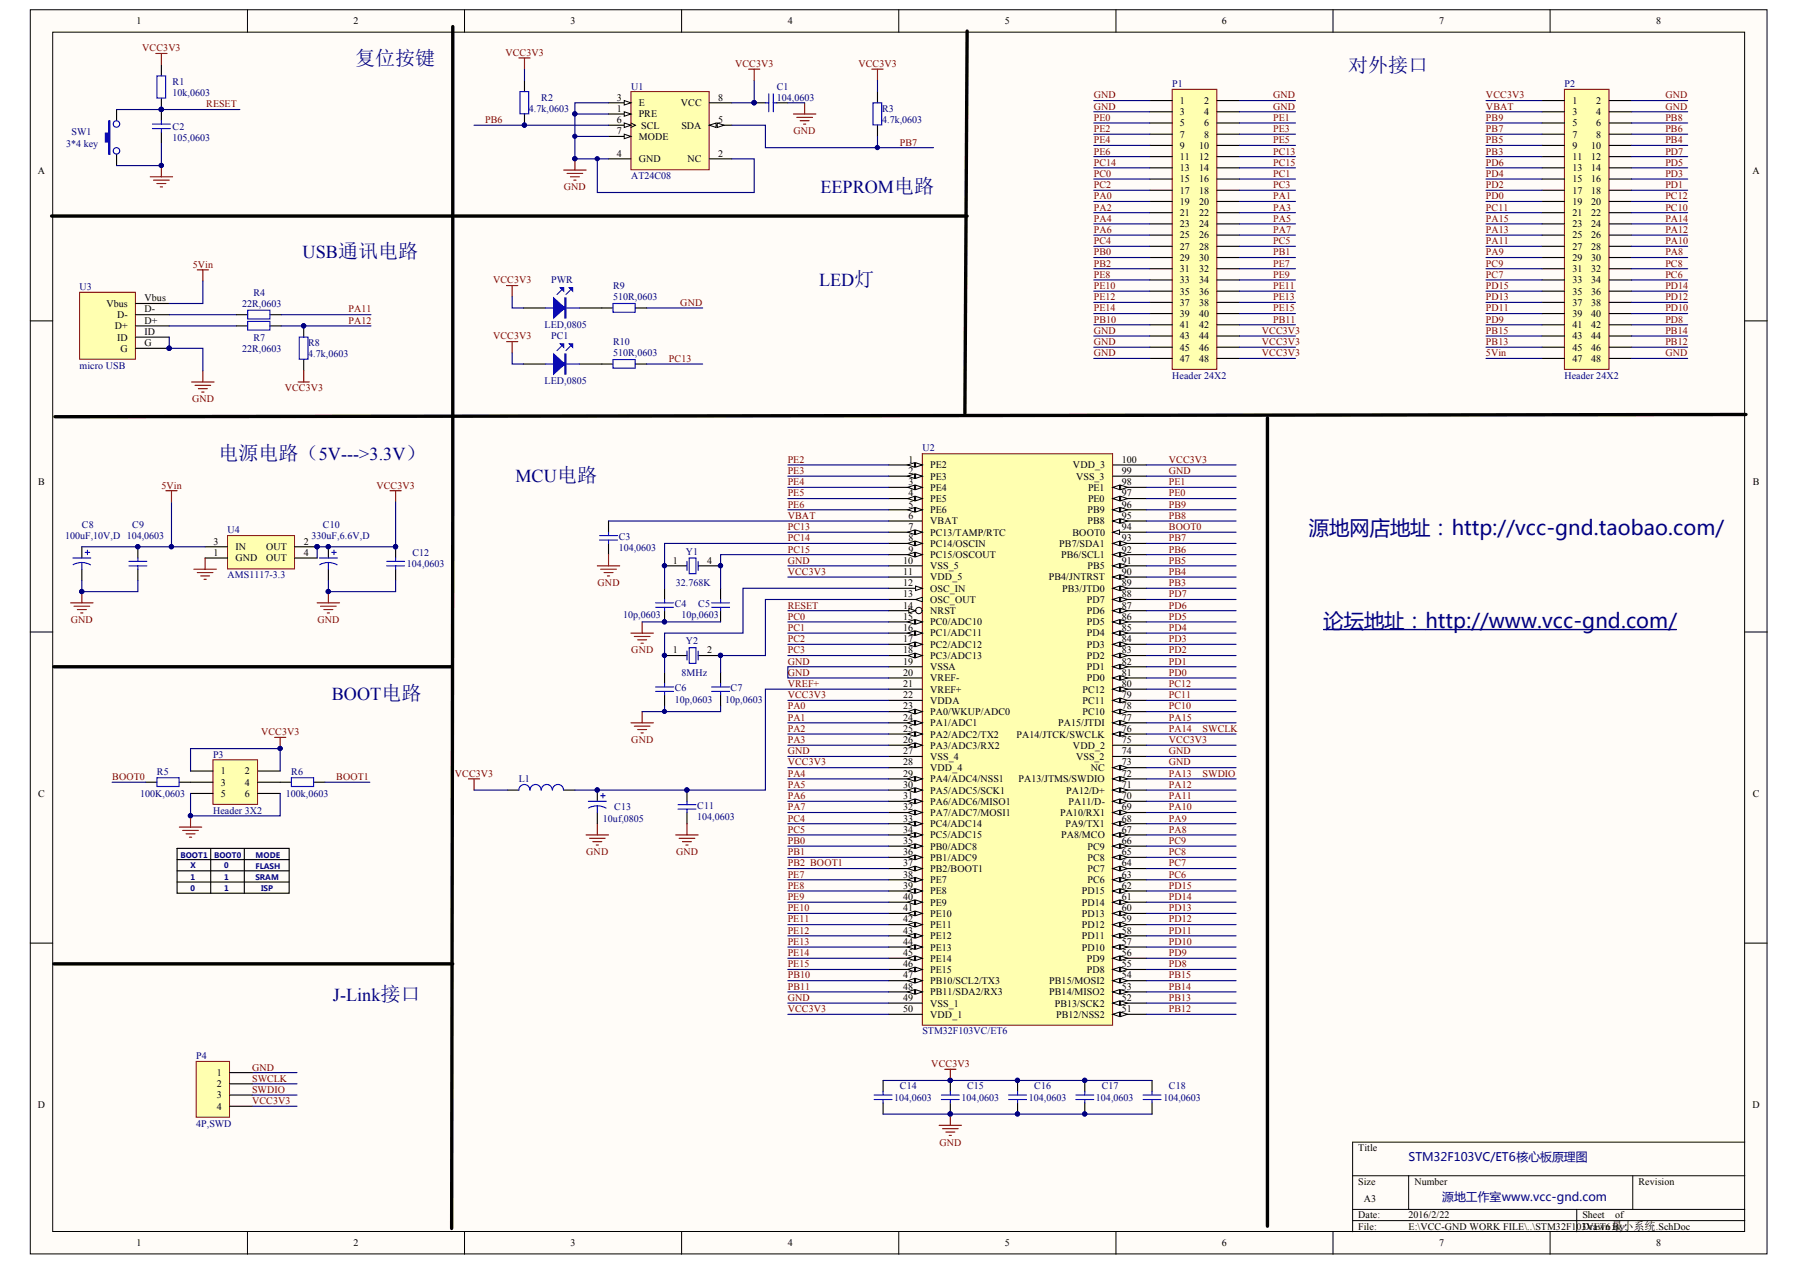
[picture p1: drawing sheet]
<svg xmlns="http://www.w3.org/2000/svg" width="289mm" height="203mm" viewBox="0 0 289 203" stroke-linecap="round" stroke-linejoin="round" font-family="sans-serif">
<defs><g id="words">
<g font-size="3.3" fill="#000080">
<text x="210.1" y="85.8">源地网店地址：http://vcc-gnd.taobao.com/</text>
<text x="212.4" y="100.8">论坛地址：http://www.vcc-gnd.com/</text>
</g>
<g font-size="3.2" fill="#000080">
<text x="57" y="10.5">复位按键</text>
<text x="216.4" y="11.5">对外接口</text>
<text x="35.1" y="73.8">电源电路（5V---&gt;3.3V）</text>
</g>
<g font-size="2.9" fill="#000080">
<text x="131.7" y="31">EEPROM电路</text>
<text x="48.6" y="41.4">USB通讯电路</text>
<text x="131.5" y="45.9">LED灯</text>
<text x="82.7" y="77.4">MCU电路</text>
<text x="53.3" y="112.3">BOOT电路</text>
<text x="53.4" y="160.7">J-Link接口</text>
</g>
<g font-size="1.9" fill="#000080">
<text x="226.1" y="186.4">STM32F103VC/ET6核心板原理图</text>
<text x="231.5" y="192.7">源地工作室www.vcc-gnd.com</text>
</g>
<g font-size="1.6">
<text x="21.9" y="3.9">1</text>
<text x="56.7" y="3.9">2</text>
<text x="91.6" y="3.9">3</text>
<text x="126.4" y="3.9">4</text>
<text x="161.3" y="3.9">5</text>
<text x="196.1" y="3.9">6</text>
<text x="231" y="3.9">7</text>
<text x="265.8" y="3.9">8</text>
<text x="99" y="18">1</text>
<text x="99" y="16.1">3</text>
<text x="102.5" y="17">E</text>
<text x="109.3" y="17">VCC</text>
<text x="115.3" y="16.1">8</text>
<text x="189.4" y="16.7">1</text>
<text x="193.3" y="16.7">2</text>
<text x="252.4" y="16.7">1</text>
<text x="256.2" y="16.7">2</text>
<text x="99" y="19.7">6</text>
<text x="99" y="21.5">7</text>
<text x="102.5" y="18.8">PRE</text>
<text x="102.5" y="22.4">MODE</text>
<text x="102.9" y="20.7">SCL</text>
<text x="109.4" y="20.7">SDA</text>
<text x="115.3" y="19.7">5</text>
<text x="189.4" y="18.5">3</text>
<text x="189.4" y="20.3">5</text>
<text x="189.4" y="22.1">7</text>
<text x="189.4" y="23.9">9</text>
<text x="192.5" y="23.9">10</text>
<text x="193.3" y="18.5">4</text>
<text x="193.3" y="20.3">6</text>
<text x="193.3" y="22.1">8</text>
<text x="252.4" y="18.5">3</text>
<text x="252.4" y="20.3">5</text>
<text x="252.4" y="22.1">7</text>
<text x="252.4" y="23.9">9</text>
<text x="255.4" y="23.9">10</text>
<text x="256.2" y="18.5">4</text>
<text x="256.2" y="20.3">6</text>
<text x="256.2" y="22.1">8</text>
<text x="6.1" y="28">A</text>
<text x="99" y="25.1">4</text>
<text x="102.5" y="26">GND</text>
<text x="110.3" y="26">NC</text>
<text x="115.3" y="25.1">2</text>
<text x="189.4" y="25.7">11</text>
<text x="189.4" y="27.5">13</text>
<text x="189.4" y="29.3">15</text>
<text x="192.5" y="25.7">12</text>
<text x="192.5" y="27.5">14</text>
<text x="192.5" y="29.3">16</text>
<text x="252.4" y="25.7">11</text>
<text x="252.4" y="27.5">13</text>
<text x="252.4" y="29.3">15</text>
<text x="255.4" y="25.7">12</text>
<text x="255.4" y="27.5">14</text>
<text x="255.4" y="29.3">16</text>
<text x="281.3" y="28">A</text>
<text x="189.4" y="31.1">17</text>
<text x="189.4" y="32.9">19</text>
<text x="189.4" y="34.7">21</text>
<text x="192.5" y="31.1">18</text>
<text x="192.5" y="32.9">20</text>
<text x="192.5" y="34.7">22</text>
<text x="252.4" y="31.1">17</text>
<text x="252.4" y="32.9">19</text>
<text x="252.4" y="34.7">21</text>
<text x="255.4" y="31.1">18</text>
<text x="255.4" y="32.9">20</text>
<text x="255.4" y="34.7">22</text>
<text x="189.4" y="36.5">23</text>
<text x="189.4" y="38.3">25</text>
<text x="189.4" y="40.1">27</text>
<text x="189.4" y="41.9">29</text>
<text x="192.5" y="36.5">24</text>
<text x="192.5" y="38.3">26</text>
<text x="192.5" y="40.1">28</text>
<text x="192.5" y="41.9">30</text>
<text x="252.4" y="36.5">23</text>
<text x="252.4" y="38.3">25</text>
<text x="252.4" y="40.1">27</text>
<text x="252.4" y="41.9">29</text>
<text x="255.4" y="36.5">24</text>
<text x="255.4" y="38.3">26</text>
<text x="255.4" y="40.1">28</text>
<text x="255.4" y="41.9">30</text>
<text x="189.4" y="43.7">31</text>
<text x="189.4" y="45.5">33</text>
<text x="189.4" y="47.3">35</text>
<text x="192.5" y="43.7">32</text>
<text x="192.5" y="45.5">34</text>
<text x="192.5" y="47.3">36</text>
<text x="252.4" y="43.7">31</text>
<text x="252.4" y="45.5">33</text>
<text x="252.4" y="47.3">35</text>
<text x="255.4" y="43.7">32</text>
<text x="255.4" y="45.5">34</text>
<text x="255.4" y="47.3">36</text>
<text x="17.1" y="49.3">Vbus</text>
<text x="18.4" y="52.9">D+</text>
<text x="18.8" y="51.1">D-</text>
<text x="23.2" y="48.4">Vbus</text>
<text x="23.2" y="50.2">D-</text>
<text x="23.2" y="52">D+</text>
<text x="23.2" y="53.7">ID</text>
<text x="189.4" y="49.1">37</text>
<text x="189.4" y="50.9">39</text>
<text x="189.4" y="52.7">41</text>
<text x="192.5" y="49.1">38</text>
<text x="192.5" y="50.9">40</text>
<text x="192.5" y="52.7">42</text>
<text x="252.4" y="49.1">37</text>
<text x="252.4" y="50.9">39</text>
<text x="252.4" y="52.7">41</text>
<text x="255.4" y="49.1">38</text>
<text x="255.4" y="50.9">40</text>
<text x="255.4" y="52.7">42</text>
<text x="18.8" y="54.7">ID</text>
<text x="19.3" y="56.4">G</text>
<text x="23.2" y="55.6">G</text>
<text x="189.4" y="54.5">43</text>
<text x="189.4" y="56.3">45</text>
<text x="189.4" y="58.1">47</text>
<text x="192.5" y="54.5">44</text>
<text x="192.5" y="56.3">46</text>
<text x="192.5" y="58.1">48</text>
<text x="252.4" y="54.5">43</text>
<text x="252.4" y="56.3">45</text>
<text x="252.4" y="58.1">47</text>
<text x="255.4" y="54.5">44</text>
<text x="255.4" y="56.3">46</text>
<text x="255.4" y="58.1">48</text>
<text x="6.1" y="77.9">B</text>
<text x="145.8" y="74.3">1</text>
<text x="145.8" y="76.1">2</text>
<text x="145.8" y="77.9">3</text>
<text x="149.3" y="75.2">PE2</text>
<text x="149.3" y="77">PE3</text>
<text x="172.2" y="75.2">VDD_3</text>
<text x="172.7" y="77">VSS_3</text>
<text x="180.1" y="77.9">98</text>
<text x="180.1" y="76.1">99</text>
<text x="180.1" y="74.3">100</text>
<text x="281.3" y="77.9">B</text>
<text x="145.8" y="79.7">4</text>
<text x="145.8" y="81.5">5</text>
<text x="145.8" y="83.3">6</text>
<text x="149.3" y="78.8">PE4</text>
<text x="149.3" y="80.6">PE5</text>
<text x="149.3" y="82.4">PE6</text>
<text x="174.6" y="82.4">PB9</text>
<text x="174.6" y="80.6">PE0</text>
<text x="174.6" y="78.8">PE1</text>
<text x="180.1" y="83.3">95</text>
<text x="180.1" y="81.5">96</text>
<text x="180.1" y="79.7">97</text>
<text x="34.3" y="89.2">1</text>
<text x="34.3" y="87.4">3</text>
<text x="37.8" y="88.3">IN</text>
<text x="42.7" y="88.3">OUT</text>
<text x="48.7" y="87.4">2</text>
<text x="48.7" y="89.2">4</text>
<text x="145.8" y="85.1">7</text>
<text x="145.8" y="86.9">8</text>
<text x="145.8" y="88.7">9</text>
<text x="149.3" y="84.2">VBAT</text>
<text x="149.3" y="86">PC13/TAMP/RTC</text>
<text x="149.3" y="87.8">PC14/OSCIN</text>
<text x="149.3" y="89.6">PC15/OSCOUT</text>
<text x="170" y="87.8">PB7/SDA1</text>
<text x="170.3" y="89.6">PB6/SCL1</text>
<text x="172.1" y="86">BOOT0</text>
<text x="174.6" y="84.2">PB8</text>
<text x="180.1" y="88.7">92</text>
<text x="180.1" y="86.9">93</text>
<text x="180.1" y="85.1">94</text>
<text x="37.8" y="90.1">GND</text>
<text x="42.7" y="90.1">OUT</text>
<text x="108" y="90.5">1</text>
<text x="113.5" y="90.5">4</text>
<text x="145" y="90.5">10</text>
<text x="145" y="92.3">11</text>
<text x="145" y="94.1">12</text>
<text x="145" y="95.9">13</text>
<text x="149.3" y="91.4">VSS_5</text>
<text x="149.3" y="93.2">VDD_5</text>
<text x="149.3" y="95">OSC_IN</text>
<text x="168.3" y="93.2">PB4/JNTRST</text>
<text x="170.5" y="95">PB3/JTD0</text>
<text x="174.6" y="91.4">PB5</text>
<text x="180.1" y="95.9">88</text>
<text x="180.1" y="94.1">89</text>
<text x="180.1" y="92.3">90</text>
<text x="180.1" y="90.5">91</text>
<text x="145" y="97.7">14</text>
<text x="145" y="99.5">15</text>
<text x="145" y="101.3">16</text>
<text x="149.3" y="96.8">OSC_OUT</text>
<text x="149.3" y="98.6">NRST</text>
<text x="149.3" y="100.4">PC0/ADC10</text>
<text x="174.5" y="100.4">PD5</text>
<text x="174.5" y="98.6">PD6</text>
<text x="174.5" y="96.8">PD7</text>
<text x="180.1" y="101.3">85</text>
<text x="180.1" y="99.5">86</text>
<text x="180.1" y="97.7">87</text>
<text x="108" y="104.9">1</text>
<text x="113.5" y="104.9">2</text>
<text x="145" y="103.1">17</text>
<text x="145" y="104.9">18</text>
<text x="145" y="106.7">19</text>
<text x="149.3" y="102.2">PC1/ADC11</text>
<text x="149.3" y="104">PC2/ADC12</text>
<text x="149.3" y="105.7">PC3/ADC13</text>
<text x="149.3" y="107.6">VSSA</text>
<text x="174.5" y="107.6">PD1</text>
<text x="174.5" y="105.7">PD2</text>
<text x="174.5" y="104">PD3</text>
<text x="174.5" y="102.2">PD4</text>
<text x="180.1" y="106.7">82</text>
<text x="180.1" y="104.9">83</text>
<text x="180.1" y="103.1">84</text>
<text x="145" y="108.5">20</text>
<text x="145" y="110.3">21</text>
<text x="145" y="112.1">22</text>
<text x="145" y="113.9">23</text>
<text x="149.3" y="109.4">VREF-</text>
<text x="149.3" y="111.2">VREF+</text>
<text x="149.3" y="113">VDDA</text>
<text x="173.8" y="113">PC11</text>
<text x="173.8" y="111.2">PC12</text>
<text x="174.5" y="109.4">PD0</text>
<text x="180.1" y="113.9">78</text>
<text x="180.1" y="112.1">79</text>
<text x="180.1" y="110.3">80</text>
<text x="180.1" y="108.5">81</text>
<text x="145" y="115.7">24</text>
<text x="145" y="117.5">25</text>
<text x="145" y="119.3">26</text>
<text x="149.3" y="114.7">PA0/WKUP/ADC0</text>
<text x="149.3" y="116.6">PA1/ADC1</text>
<text x="149.3" y="118.4">PA2/ADC2/TX2</text>
<text x="163.2" y="118.4">PA14/JTCK/SWCLK</text>
<text x="169.9" y="116.6">PA15/JTDI</text>
<text x="173.8" y="114.7">PC10</text>
<text x="180.1" y="119.3">75</text>
<text x="180.1" y="117.5">76</text>
<text x="180.1" y="115.7">77</text>
<text x="35.4" y="124.3">1</text>
<text x="39.3" y="124.3">2</text>
<text x="145" y="121">27</text>
<text x="145" y="122.9">28</text>
<text x="145" y="124.7">29</text>
<text x="149.3" y="120.2">PA3/ADC3/RX2</text>
<text x="149.3" y="122">VSS_4</text>
<text x="149.3" y="123.7">VDD_4</text>
<text x="149.3" y="125.6">PA4/ADC4/NSS1</text>
<text x="163.5" y="125.6">PA13/JTMS/SWDIO</text>
<text x="172.2" y="120.2">VDD_2</text>
<text x="172.7" y="122">VSS_2</text>
<text x="175.1" y="123.7">NC</text>
<text x="180.1" y="124.7">72</text>
<text x="180.1" y="122.9">73</text>
<text x="180.1" y="121">74</text>
<text x="6.1" y="127.8">C</text>
<text x="35.4" y="126.1">3</text>
<text x="35.4" y="127.9">5</text>
<text x="39.3" y="126.1">4</text>
<text x="39.3" y="127.9">6</text>
<text x="145" y="126.5">30</text>
<text x="145" y="128.3">31</text>
<text x="145" y="130">32</text>
<text x="145" y="131.9">33</text>
<text x="149.3" y="127.4">PA5/ADC5/SCK1</text>
<text x="149.3" y="129.2">PA6/ADC6/MISO1</text>
<text x="149.3" y="131">PA7/ADC7/MOSI1</text>
<text x="170.2" y="131">PA10/RX1</text>
<text x="171.1" y="127.4">PA12/D+</text>
<text x="171.5" y="129.2">PA11/D-</text>
<text x="180.1" y="131.9">68</text>
<text x="180.1" y="130">69</text>
<text x="180.1" y="128.3">70</text>
<text x="180.1" y="126.5">71</text>
<text x="281.3" y="127.8">C</text>
<text x="145" y="133.7">34</text>
<text x="145" y="135.5">35</text>
<text x="145" y="137.3">36</text>
<text x="149.3" y="132.7">PC4/ADC14</text>
<text x="149.3" y="134.6">PC5/ADC15</text>
<text x="149.3" y="136.4">PB0/ADC8</text>
<text x="170.3" y="134.6">PA8/MCO</text>
<text x="171" y="132.7">PA9/TX1</text>
<text x="174.6" y="136.4">PC9</text>
<text x="180.1" y="137.3">65</text>
<text x="180.1" y="135.5">66</text>
<text x="180.1" y="133.7">67</text>
<text x="145" y="139">37</text>
<text x="145" y="140.9">38</text>
<text x="145" y="142.7">39</text>
<text x="149.3" y="138.2">PB1/ADC9</text>
<text x="149.3" y="140">PB2/BOOT1</text>
<text x="149.3" y="141.7">PE7</text>
<text x="149.3" y="143.6">PE8</text>
<text x="173.7" y="143.6">PD15</text>
<text x="174.6" y="141.7">PC6</text>
<text x="174.6" y="140">PC7</text>
<text x="174.6" y="138.2">PC8</text>
<text x="180.1" y="142.7">62</text>
<text x="180.1" y="140.9">63</text>
<text x="180.1" y="139">64</text>
<text x="145" y="144.4">40</text>
<text x="145" y="146.3">41</text>
<text x="145" y="148">42</text>
<text x="145" y="149.9">43</text>
<text x="149.3" y="145.4">PE9</text>
<text x="149.3" y="147.2">PE10</text>
<text x="149.3" y="149">PE11</text>
<text x="173.7" y="149">PD12</text>
<text x="173.7" y="147.2">PD13</text>
<text x="173.7" y="145.4">PD14</text>
<text x="180.1" y="149.9">58</text>
<text x="180.1" y="148">59</text>
<text x="180.1" y="146.3">60</text>
<text x="180.1" y="144.4">61</text>
<text x="145" y="151.7">44</text>
<text x="145" y="153.4">45</text>
<text x="145" y="155.3">46</text>
<text x="149.3" y="150.7">PE12</text>
<text x="149.3" y="152.6">PE13</text>
<text x="149.3" y="154.3">PE14</text>
<text x="173.7" y="152.6">PD10</text>
<text x="173.7" y="150.7">PD11</text>
<text x="174.5" y="154.3">PD9</text>
<text x="180.1" y="155.3">55</text>
<text x="180.1" y="153.4">56</text>
<text x="180.1" y="151.7">57</text>
<text x="145" y="157">47</text>
<text x="145" y="158.9">48</text>
<text x="145" y="160.7">49</text>
<text x="149.3" y="156.2">PE15</text>
<text x="149.3" y="158">PB10/SCL2/TX3</text>
<text x="149.3" y="159.7">PB11/SDA2/RX3</text>
<text x="149.3" y="161.6">VSS_1</text>
<text x="168.4" y="159.7">PB14/MISO2</text>
<text x="168.4" y="158">PB15/MOSI2</text>
<text x="169.3" y="161.6">PB13/SCK2</text>
<text x="174.5" y="156.2">PD8</text>
<text x="180.1" y="160.7">52</text>
<text x="180.1" y="158.9">53</text>
<text x="180.1" y="157">54</text>
<text x="145" y="162.4">50</text>
<text x="149.3" y="163.3">VDD_1</text>
<text x="169.5" y="163.3">PB12/NSS2</text>
<text x="180.1" y="162.4">51</text>
<text x="34.8" y="172.7">1</text>
<text x="6.1" y="177.8">D</text>
<text x="34.8" y="174.5">2</text>
<text x="34.8" y="176.3">3</text>
<text x="34.8" y="178.1">4</text>
<text x="281.3" y="177.8">D</text>
<text x="218" y="184.8">Title</text>
<text x="218" y="190.2">Size</text>
<text x="227" y="190.2">Number</text>
<text x="263" y="190.2">Revision</text>
<text x="218" y="195.6">Date:</text>
<text x="218" y="197.3">File:</text>
<text x="218.9" y="192.9">A3</text>
<text x="226.1" y="195.6">2016/2/22</text>
<text x="226.1" y="197.3">E:\VCC-GND WORK FILE\..\STM32F103VET6最小系统.SchDoc</text>
<text x="254" y="195.6">Sheet</text>
<text x="254" y="197.3">Drawn By:</text>
<text x="259.3" y="195.6">of</text>
<text x="21.9" y="200">1</text>
<text x="56.7" y="200">2</text>
<text x="91.6" y="200">3</text>
<text x="126.4" y="200">4</text>
<text x="161.3" y="200">5</text>
<text x="196.1" y="200">6</text>
<text x="231" y="200">7</text>
<text x="265.8" y="200">8</text>
</g>
<g font-size="1.6" fill="#800000">
<text x="22.8" y="8.2">VCC3V3</text>
<text x="81.1" y="9">VCC3V3</text>
<text x="118" y="10.7">VCC3V3</text>
<text x="137.8" y="10.7">VCC3V3</text>
<text x="33.1" y="17.2">RESET</text>
<text x="175.6" y="17.6">GND</text>
<text x="175.6" y="15.8">GND</text>
<text x="204.4" y="15.8">GND</text>
<text x="204.4" y="17.6">GND</text>
<text x="238.5" y="15.8">VCC3V3</text>
<text x="238.5" y="17.6">VBAT</text>
<text x="267.3" y="15.8">GND</text>
<text x="267.3" y="17.6">GND</text>
<text x="77.9" y="19.7">PB6</text>
<text x="127.4" y="21.5">GND</text>
<text x="144.5" y="23.4">PB7</text>
<text x="175.6" y="21.2">PE2</text>
<text x="175.6" y="23">PE4</text>
<text x="175.6" y="19.4">PE0</text>
<text x="204.4" y="21.2">PE3</text>
<text x="204.4" y="23">PE5</text>
<text x="204.4" y="19.4">PE1</text>
<text x="238.5" y="19.4">PB9</text>
<text x="238.5" y="21.2">PB7</text>
<text x="238.5" y="23">PB5</text>
<text x="267.3" y="19.4">PB8</text>
<text x="267.3" y="21.2">PB6</text>
<text x="267.3" y="23">PB4</text>
<text x="175.6" y="24.8">PE6</text>
<text x="175.6" y="26.6">PC14</text>
<text x="175.6" y="28.4">PC0</text>
<text x="204.4" y="24.8">PC13</text>
<text x="204.4" y="26.6">PC15</text>
<text x="204.4" y="28.4">PC1</text>
<text x="238.5" y="24.8">PB3</text>
<text x="238.5" y="26.6">PD6</text>
<text x="238.5" y="28.4">PD4</text>
<text x="267.3" y="24.8">PD7</text>
<text x="267.3" y="26.6">PD5</text>
<text x="267.3" y="28.4">PD3</text>
<text x="90.5" y="30.5">GND</text>
<text x="175.6" y="30.2">PC2</text>
<text x="175.6" y="32">PA0</text>
<text x="175.6" y="33.8">PA2</text>
<text x="175.6" y="35.6">PA4</text>
<text x="204.4" y="30.2">PC3</text>
<text x="204.4" y="32">PA1</text>
<text x="204.4" y="33.8">PA3</text>
<text x="204.4" y="35.6">PA5</text>
<text x="238.5" y="30.2">PD2</text>
<text x="238.5" y="32">PD0</text>
<text x="238.5" y="33.8">PC11</text>
<text x="238.5" y="35.6">PA15</text>
<text x="267.3" y="30.2">PD1</text>
<text x="267.3" y="32">PC12</text>
<text x="267.3" y="33.8">PC10</text>
<text x="267.3" y="35.6">PA14</text>
<text x="175.6" y="37.4">PA6</text>
<text x="175.6" y="39.2">PC4</text>
<text x="175.6" y="41">PB0</text>
<text x="204.4" y="37.4">PA7</text>
<text x="204.4" y="39.2">PC5</text>
<text x="204.4" y="41">PB1</text>
<text x="238.5" y="37.4">PA13</text>
<text x="238.5" y="39.2">PA11</text>
<text x="238.5" y="41">PA9</text>
<text x="267.3" y="37.4">PA12</text>
<text x="267.3" y="39.2">PA10</text>
<text x="267.3" y="41">PA8</text>
<text x="30.9" y="43">5Vin</text>
<text x="79.1" y="45.5">VCC3V3</text>
<text x="175.6" y="42.8">PB2</text>
<text x="175.6" y="44.6">PE8</text>
<text x="175.6" y="46.4">PE10</text>
<text x="204.4" y="42.8">PE7</text>
<text x="204.4" y="44.6">PE9</text>
<text x="204.4" y="46.4">PE11</text>
<text x="238.5" y="42.8">PC9</text>
<text x="238.5" y="44.6">PC7</text>
<text x="238.5" y="46.4">PD15</text>
<text x="267.3" y="42.8">PC8</text>
<text x="267.3" y="44.6">PC6</text>
<text x="267.3" y="46.4">PD14</text>
<text x="55.9" y="52">PA12</text>
<text x="55.9" y="50.2">PA11</text>
<text x="109.2" y="49.1">GND</text>
<text x="175.6" y="48.2">PE12</text>
<text x="175.6" y="50">PE14</text>
<text x="175.6" y="51.8">PB10</text>
<text x="175.6" y="53.6">GND</text>
<text x="202.5" y="53.6">VCC3V3</text>
<text x="204.4" y="48.2">PE13</text>
<text x="204.4" y="50">PE15</text>
<text x="204.4" y="51.8">PB11</text>
<text x="238.5" y="48.2">PD13</text>
<text x="238.5" y="50">PD11</text>
<text x="238.5" y="51.8">PD9</text>
<text x="238.5" y="53.6">PB15</text>
<text x="267.3" y="48.2">PD12</text>
<text x="267.3" y="50">PD10</text>
<text x="267.3" y="51.8">PD8</text>
<text x="267.3" y="53.6">PB14</text>
<text x="79.1" y="54.5">VCC3V3</text>
<text x="107.4" y="58.1">PC13</text>
<text x="175.6" y="57.2">GND</text>
<text x="175.6" y="55.4">GND</text>
<text x="202.5" y="55.4">VCC3V3</text>
<text x="202.5" y="57.2">VCC3V3</text>
<text x="238.5" y="57.2">5Vin</text>
<text x="238.5" y="55.4">PB13</text>
<text x="267.3" y="55.4">PB12</text>
<text x="267.3" y="57.2">GND</text>
<text x="30.8" y="64.6">GND</text>
<text x="45.7" y="62.7">VCC3V3</text>
<text x="126.4" y="74.3">PE2</text>
<text x="126.4" y="76.1">PE3</text>
<text x="126.4" y="77.9">PE4</text>
<text x="187.6" y="77.9">PE1</text>
<text x="187.6" y="76.1">GND</text>
<text x="187.6" y="74.3">VCC3V3</text>
<text x="25.9" y="78.4">5Vin</text>
<text x="60.4" y="78.4">VCC3V3</text>
<text x="126.4" y="79.7">PE5</text>
<text x="126.4" y="81.5">PE6</text>
<text x="126.4" y="83.3">VBAT</text>
<text x="187.6" y="83.3">PB8</text>
<text x="187.6" y="81.5">PB9</text>
<text x="187.6" y="79.7">PE0</text>
<text x="126.4" y="85.1">PC13</text>
<text x="126.4" y="86.9">PC14</text>
<text x="126.4" y="88.7">PC15</text>
<text x="187.6" y="88.7">PB6</text>
<text x="187.6" y="86.9">PB7</text>
<text x="187.6" y="85.1">BOOT0</text>
<text x="95.9" y="94.1">GND</text>
<text x="126.4" y="90.5">GND</text>
<text x="126.4" y="92.3">VCC3V3</text>
<text x="187.6" y="95.9">PD7</text>
<text x="187.6" y="94.1">PB3</text>
<text x="187.6" y="92.3">PB4</text>
<text x="187.6" y="90.5">PB5</text>
<text x="11.4" y="100">GND</text>
<text x="50.9" y="100">GND</text>
<text x="126.4" y="97.7">RESET</text>
<text x="126.4" y="99.5">PC0</text>
<text x="126.4" y="101.3">PC1</text>
<text x="187.6" y="101.3">PD4</text>
<text x="187.6" y="99.5">PD5</text>
<text x="187.6" y="97.7">PD6</text>
<text x="101.3" y="104.9">GND</text>
<text x="126.4" y="103.1">PC2</text>
<text x="126.4" y="104.9">PC3</text>
<text x="126.4" y="106.7">GND</text>
<text x="187.6" y="106.7">PD1</text>
<text x="187.6" y="104.9">PD2</text>
<text x="187.6" y="103.1">PD3</text>
<text x="126.4" y="110.3">VREF+</text>
<text x="126.4" y="113.9">PA0</text>
<text x="126.4" y="112.1">VCC3V3</text>
<text x="126.4" y="108.5">GND</text>
<text x="187.6" y="113.9">PC10</text>
<text x="187.6" y="112.1">PC11</text>
<text x="187.6" y="110.3">PC12</text>
<text x="187.6" y="108.5">PD0</text>
<text x="41.9" y="118">VCC3V3</text>
<text x="101.3" y="119.3">GND</text>
<text x="126.4" y="115.7">PA1</text>
<text x="126.4" y="117.5">PA2</text>
<text x="126.4" y="119.3">PA3</text>
<text x="187.6" y="119.3">VCC3V3</text>
<text x="187.6" y="117.5">PA14</text>
<text x="187.6" y="115.7">PA15</text>
<text x="193" y="117.5">SWCLK</text>
<text x="18" y="125.2">BOOT0</text>
<text x="54" y="125.2">BOOT1</text>
<text x="73" y="124.7">VCC3V3</text>
<text x="126.4" y="121">GND</text>
<text x="126.4" y="122.9">VCC3V3</text>
<text x="126.4" y="124.7">PA4</text>
<text x="187.6" y="124.7">PA13</text>
<text x="187.6" y="122.9">GND</text>
<text x="187.6" y="121">GND</text>
<text x="193" y="124.7">SWDIO</text>
<text x="126.4" y="126.5">PA5</text>
<text x="126.4" y="128.3">PA6</text>
<text x="126.4" y="130">PA7</text>
<text x="126.4" y="131.9">PC4</text>
<text x="187.6" y="131.9">PA9</text>
<text x="187.6" y="130">PA10</text>
<text x="187.6" y="128.3">PA11</text>
<text x="187.6" y="126.5">PA12</text>
<text x="94.1" y="137.3">GND</text>
<text x="108.5" y="137.3">GND</text>
<text x="126.4" y="133.7">PC5</text>
<text x="126.4" y="135.5">PB0</text>
<text x="126.4" y="137.3">PB1</text>
<text x="187.6" y="137.3">PC8</text>
<text x="187.6" y="135.5">PC9</text>
<text x="187.6" y="133.7">PA8</text>
<text x="126.4" y="139">PB2 BOOT1</text>
<text x="126.4" y="140.9">PE7</text>
<text x="126.4" y="142.7">PE8</text>
<text x="187.6" y="142.7">PD15</text>
<text x="187.6" y="140.9">PC6</text>
<text x="187.6" y="139">PC7</text>
<text x="126.4" y="144.4">PE9</text>
<text x="126.4" y="146.3">PE10</text>
<text x="126.4" y="148">PE11</text>
<text x="126.4" y="149.9">PE12</text>
<text x="187.6" y="149.9">PD11</text>
<text x="187.6" y="148">PD12</text>
<text x="187.6" y="146.3">PD13</text>
<text x="187.6" y="144.4">PD14</text>
<text x="126.4" y="151.7">PE13</text>
<text x="126.4" y="153.4">PE14</text>
<text x="126.4" y="155.3">PE15</text>
<text x="187.6" y="155.3">PD8</text>
<text x="187.6" y="153.4">PD9</text>
<text x="187.6" y="151.7">PD10</text>
<text x="126.4" y="157">PB10</text>
<text x="126.4" y="158.9">PB11</text>
<text x="126.4" y="160.7">GND</text>
<text x="187.6" y="160.7">PB13</text>
<text x="187.6" y="158.9">PB14</text>
<text x="187.6" y="157">PB15</text>
<text x="126.4" y="162.4">VCC3V3</text>
<text x="187.6" y="162.4">PB12</text>
<text x="40.5" y="171.8">GND</text>
<text x="40.5" y="173.6">SWCLK</text>
<text x="149.5" y="171.3">VCC3V3</text>
<text x="40.5" y="177.2">VCC3V3</text>
<text x="40.5" y="175.4">SWDIO</text>
<text x="150.8" y="183.9">GND</text>
</g>
<g font-size="1.6" fill="#000080">
<text x="27.7" y="13.6">R1</text>
<text x="27.7" y="15.4">10k,0603</text>
<text x="84.9" y="18">4.7k,0603</text>
<text x="86.9" y="16.1">R2</text>
<text x="101.3" y="14.4">U1</text>
<text x="124.7" y="14.4">C1</text>
<text x="124.7" y="16.1">104,0603</text>
<text x="141.6" y="18">R3</text>
<text x="188.2" y="14">P1</text>
<text x="251.1" y="14">P2</text>
<text x="10.6" y="23.5">3*4 key</text>
<text x="11.5" y="21.7">SW1</text>
<text x="27.7" y="20.8">C2</text>
<text x="27.7" y="22.6">105,0603</text>
<text x="141.6" y="19.7">4.7k,0603</text>
<text x="101.3" y="28.7">AT24C08</text>
<text x="12.8" y="46.6">U3</text>
<text x="40.7" y="47.4">R4</text>
<text x="88.5" y="45.5">PWR</text>
<text x="98.4" y="46.4">R9</text>
<text x="38.9" y="49.3">22R,0603</text>
<text x="87.4" y="52.7">LED,0805</text>
<text x="98.4" y="48.2">510R,0603</text>
<text x="12.8" y="59.1">micro USB</text>
<text x="38.9" y="56.4">22R,0603</text>
<text x="40.7" y="54.7">R7</text>
<text x="49.5" y="55.6">R8</text>
<text x="49.5" y="57.4">4.7k,0603</text>
<text x="88.5" y="54.5">PC1</text>
<text x="98.4" y="55.4">R10</text>
<text x="98.4" y="57.2">510R,0603</text>
<text x="87.4" y="61.7">LED,0805</text>
<text x="188.2" y="60.8">Header 24X2</text>
<text x="251.1" y="60.8">Header 24X2</text>
<text x="148" y="72.5">U2</text>
<text x="10.4" y="86.5">100uF,10V,D 104,0603</text>
<text x="13.1" y="84.7">C8</text>
<text x="21.2" y="84.7">C9</text>
<text x="36.5" y="85.6">U4</text>
<text x="50" y="86.5">330uF,6.6V,D</text>
<text x="51.8" y="84.7">C10</text>
<text x="66.2" y="89.2">C12</text>
<text x="99.3" y="86.7">C3</text>
<text x="99.3" y="88.5">104,0603</text>
<text x="110.1" y="89">Y1</text>
<text x="36.5" y="92.8">AMS1117-3.3</text>
<text x="65.3" y="91">104,0603</text>
<text x="108.5" y="94.1">32.768K</text>
<text x="100" y="99.1">10p,0603</text>
<text x="108.3" y="97.5">C4</text>
<text x="109.4" y="99.1">10p,0603</text>
<text x="112.1" y="97.5">C5</text>
<text x="110.1" y="103.4">Y2</text>
<text x="108.3" y="111">C6</text>
<text x="108.3" y="112.8">10p,0603</text>
<text x="109.4" y="108.5">8MHz</text>
<text x="116.4" y="112.8">10p,0603</text>
<text x="117.3" y="111">C7</text>
<text x="25.2" y="124.5">R5</text>
<text x="34.2" y="121.6">P3</text>
<text x="46.8" y="124.5">R6</text>
<text x="83.3" y="125.6">L1</text>
<text x="22.5" y="127.9">100K,0603</text>
<text x="34.2" y="130.6">Header 3X2</text>
<text x="45.9" y="127.9">100k,0603</text>
<text x="96.8" y="131.9">10uf,0805</text>
<text x="98.6" y="130">C13</text>
<text x="111.9" y="129.9">C11</text>
<text x="111.9" y="131.7">104,0603</text>
<text x="148" y="166">STM32F103VC/ET6</text>
<text x="31.5" y="170">P4</text>
<text x="143.5" y="176.7">104,0603</text>
<text x="144.5" y="174.9">C14</text>
<text x="154.3" y="176.7">104,0603</text>
<text x="155.2" y="174.9">C15</text>
<text x="165.1" y="176.7">104,0603</text>
<text x="166" y="174.9">C16</text>
<text x="175.9" y="176.7">104,0603</text>
<text x="176.8" y="174.9">C17</text>
<text x="186.7" y="176.7">104,0603</text>
<text x="187.6" y="174.9">C18</text>
<text x="31.5" y="180.8">4P,SWD</text>
</g>
<g font-size="1.2" fill="#000080">
<text x="29" y="137.6">BOOT1</text>
<text x="34.4" y="137.6">BOOT0</text>
<text x="41" y="137.6">MODE</text>
<text x="30.6" y="139.3">X</text>
<text x="30.6" y="141.2">1</text>
<text x="30.6" y="143.1">0</text>
<text x="36" y="139.3">0</text>
<text x="36" y="141.2">1</text>
<text x="36" y="143.1">1</text>
<text x="41" y="139.5">FLASH</text>
<text x="41" y="141.2">SRAM</text>
<text x="41.9" y="143.1">ISP</text>
</g>
</g></defs>
<g fill="#fffcf8" stroke="#000" stroke-width=".16">
<path d="M4.9 1.6h278.7v199.7h-278.7z"/>
<path d="M8.5 5.2h271.5v192.5h-271.5z"/>
</g>
<g fill="none" stroke="#000" stroke-width=".16">
<path d="M39.7 1.6v3.6M74.6 1.6v3.6M109.4 1.6v3.6M144.3 1.6v3.6M179.1 1.6v3.6M214 1.6v3.6M248.8 1.6v3.6M4.9 51.5h3.6M280.1 51.5h3.6M4.9 101.4h3.6M280.1 101.4h3.6M4.9 151.4h3.6"/>
<path d="M280.1 151.4h3.6M39.7 197.7v3.6M74.6 197.7v3.6M109.4 197.7v3.6M144.3 197.7v3.6M179.1 197.7v3.6M214 197.7v3.6M217.1 188.7h63M217.1 194.1h63M217.1 195.9h63M226.1 188.7v5.4M248.8 197.7v3.6"/>
<path d="M253.1 194.1v3.6M262.1 188.7v5.4M280.1 183.3h-63v14.4"/>
</g>
<path d="M25.9 10.4v1.8M25.9 15.8v1.8" fill="none" stroke="#000" stroke-width=".18"/>
<circle cx="25.9" cy="17.6" r=".34" fill="#000080" stroke="#000080" stroke-width=".16"/>
<path d="M25.2 12.2h1.4v3.5h-1.4z" fill="none" stroke="#00f" stroke-width=".18"/>
<path d="M25 8.6h1.8M25.9 8.6v1.8" fill="none" stroke="#800000" stroke-width=".18"/>
<path d="M34.2 122h7.1v7.1h-7.1z" fill="#ffffb0" stroke="#800000" stroke-width=".16"/>
<g fill="none" stroke="#000" stroke-width=".18">
<path d="M18.7 17.6v1.8M25.9 17.6v1.8M18.7 24.8v1.8M25.9 21.2v1.8M84 58.4h3.6M93 58.4h5.4M102 58.4h1.8M23.4 125.6h1.8M28.8 125.6h5.4M30.6 123.8h3.6M30.6 127.4h3.6M41.4 123.8h3.6"/>
<path d="M41.4 125.6h5.4M41.4 127.4h3.6M50.4 125.6h1.8"/>
</g>
<g fill="none" stroke="#00f" stroke-width=".18">
<path d="M24.5 19.9h2.8M25.9 19.4v.5M24.5 20.6h2.8M25.9 20.6v.6M87.6 58.4h5.4M90.1 55.6l-.7 .7M91.6 55.6l-.8 .7M98.4 57.7h3.6v1.4h-3.6zM25.2 124.8h3.5v1.4h-3.5zM46.8 124.8h3.5v1.4h-3.5z"/>
<circle cx="18.7" cy="19.9" r=".52"/>
<circle cx="18.7" cy="24.2" r=".52"/>
</g>
<path d="M18.7 17.6h19.8M25.9 23v3.6h-7.2M82.2 56.6v1.8h1.8M103.8 58.4h9M18 125.6h5.4M30.6 123.8v-3.6h14.4v3.6M30.6 127.4v3.6h14.4v-3.6M52.2 125.6h7.2" fill="none" stroke="#000080" stroke-width=".18"/>
<g fill="#000080" stroke="#000080" stroke-width=".16">
<circle cx="45" cy="120.1" r=".34"/>
<circle cx="30.6" cy="130.9" r=".34"/>
<circle cx="25.9" cy="17.6" r=".34"/>
<circle cx="25.9" cy="26.6" r=".34"/>
</g>
<g fill="none" stroke="#800000" stroke-width=".18">
<path d="M24.1 28.4h3.6M24.6 28.9h2.6M25.2 29.5h1.4M25.7 30h.4M25.9 26.6v1.8M81.3 54.8h1.8M82.2 54.8v1.8M44.1 118.4h1.8M45 118.4v1.8M28.8 132.8h3.6M29.3 133.3h2.5M29.9 133.8h1.4"/>
<path d="M30.4 134.4h.4M30.6 131v1.8"/>
</g>
<g fill="#00f" stroke="#00f" stroke-width=".18">
<path d="M88.9 56.8l1.8 1.6-1.8 1.7z"/>
<path d="M91.4 55.2h.5v.5z"/>
<path d="M89.9 55.2h.6v.5z"/>
<path d="M17.5 19.4h.1v5.4h-.1v-2h-.6v-1.4h.6z" fill-rule="evenodd"/>
<path d="M90.7 56.8h.1v3.3h-.1z" fill-rule="evenodd"/>
</g>
<path d="M101.3 14.7h12.5v12.5h-12.5z" fill="#ffffb0" stroke="#800000" stroke-width=".16"/>
<path d="M97.7 18.3h3.6" fill="none" stroke="#000" stroke-width=".18"/>
<path d="M100.2 17.9l1.1 .4-1.1 .4z" fill="#fffcf8" stroke="#000" stroke-width=".16"/>
<path d="M97.7 16.5h3.6M113.9 25.5h3.6" fill="none" stroke="#000" stroke-width=".18"/>
<path d="M100.2 16.1l1.1 .4-1.1 .4z" fill="#fffcf8" stroke="#000" stroke-width=".16"/>
<path d="M97.7 25.5h3.6M113.9 20.1h3.6" fill="none" stroke="#000" stroke-width=".18"/>
<g fill="#fffcf8" stroke="#000" stroke-width=".16">
<path d="M113.9 20.1l1-.4v.8z"/>
<path d="M115.1 19.7l1.1 .4-1.1 .4z"/>
</g>
<path d="M97.7 20.1h3.6" fill="none" stroke="#000" stroke-width=".18"/>
<path d="M101.3 19.7l.7 .4-.7 .4" fill="none" stroke="#000" stroke-width=".16"/>
<path d="M100.2 19.7l1.1 .4-1.1 .4z" fill="#fffcf8" stroke="#000" stroke-width=".16"/>
<path d="M97.7 21.9h3.6" fill="none" stroke="#000" stroke-width=".18"/>
<path d="M100.2 21.5l1.1 .4-1.1 .4z" fill="#fffcf8" stroke="#000" stroke-width=".16"/>
<path d="M84.2 12.9v1.8M84.2 18.3v1.8M113.9 16.5h3.6M121.1 16.5h1.8M124.7 16.5h1.8M140.8 14.7v1.8M140.8 20.1v1.8" fill="none" stroke="#000" stroke-width=".18"/>
<path d="M84.2 11.1v1.8M97.7 16.5h-5.4v1.8h5.4M121.1 12.9v3.6h-3.6M126.5 16.5h2.7M140.8 12.9v1.8M76.1 20.1h21.6M92.3 21.9h5.4M95.9 25.5v5.4h25.2v-5.4h-3.6M117.5 20.1h5.4v3.6h26.9M140.8 21.9v1.8" fill="none" stroke="#000080" stroke-width=".18"/>
<g fill="#000080" stroke="#000080" stroke-width=".16">
<circle cx="92.3" cy="18.3" r=".34"/>
<circle cx="92.3" cy="25.5" r=".34"/>
<circle cx="92.3" cy="21.9" r=".34"/>
<circle cx="121" cy="16.5" r=".34"/>
<circle cx="95.9" cy="25.5" r=".34"/>
<circle cx="84.2" cy="20.1" r=".34"/>
<circle cx="140.8" cy="23.7" r=".34"/>
</g>
<g fill="none" stroke="#800000" stroke-width=".18">
<path d="M83.3 9.3h1.8M84.2 9.3v1.8M120.2 11.1h1.8M121.1 11.1v1.8M127.4 18.3h3.6M127.9 18.8h2.5M128.4 19.4h1.5M129 19.9h.3M129.2 16.5v1.8M139.9 11.1h1.8M140.8 11.1v1.8M90.5 27.3h3.6"/>
<path d="M91 27.8h2.5M91.6 28.4h1.4M92.1 28.9h.4M92.3 25.5v1.8M31.7 43.3h1.8M32.6 43.3v1.8"/>
</g>
<path d="M83.5 14.7h1.4v3.6h-1.4zM122.9 16.5h.5M123.4 15.1v2.8M124.1 15.1v2.8M124.1 16.5h.6M140.1 16.5h1.4v3.5h-1.4z" fill="none" stroke="#00f" stroke-width=".18"/>
<path d="M36.5 86h10.8v5.3h-10.8z" fill="#ffffb0" stroke="#800000" stroke-width=".16"/>
<g fill="none" stroke="#000" stroke-width=".18">
<path d="M84 49.4h3.6M93 49.4h3.6M13.1 87.8v1.8M13.1 91.4v1.8M22.1 87.8v1.8M22.1 91.4v1.8M32.9 89.6h3.6M32.9 87.8h3.6M47.3 89.6h3.6M47.3 87.8h3.6M52.7 87.8v1.8M52.7 91.4v1.8"/>
<path d="M63.5 87.8v1.8M63.5 91.4v1.8"/>
</g>
<g fill="#000080" stroke="#000080" stroke-width=".16">
<circle cx="50.9" cy="87.7" r=".34"/>
<circle cx="27.5" cy="87.7" r=".34"/>
<circle cx="22.1" cy="87.7" r=".34"/>
<circle cx="13.1" cy="94.9" r=".34"/>
<circle cx="52.7" cy="87.7" r=".34"/>
<circle cx="63.5" cy="87.7" r=".34"/>
<circle cx="52.7" cy="94.9" r=".34"/>
</g>
<path d="M82.2 47.6v1.8h1.8M103.8 49.4h9M13.1 93.2v1.8h9v-1.8M13.1 87.8h14.4M27.5 80.6v7.2h5.4" fill="none" stroke="#000080" stroke-width=".18"/>
<g fill="none" stroke="#800000" stroke-width=".18">
<path d="M81.3 45.8h1.8M82.2 45.8v1.8M26.6 78.8h1.8M27.5 78.8v1.8M62.6 78.8h1.8M63.5 78.8v1.8M11.3 96.8h3.6M11.9 97.3h2.5M12.4 97.8h1.5M13 98.4h.3M13.1 95v1.8M31.1 91.4h3.6"/>
<path d="M31.7 91.9h2.5M32.2 92.4h1.4M32.7 93h.4M32.9 89.6v1.8M50.9 96.8h3.6M51.4 97.3h2.6M52 97.8h1.4M52.5 98.4h.4M52.7 95v1.8"/>
</g>
<g fill="none" stroke="#00f" stroke-width=".18">
<path d="M87.6 49.4h5.4M90.1 46.6l-.7 .7M91.6 46.6l-.8 .7M11.7 89.6h2.9M13.1 90.3l.8 .1 .6 .3M13.1 90.3l-.7 .1-.7 .2M13.1 90.3v1.1M13.7 88.7h.7M14 88.3v.7M20.7 90.1h2.9M20.7 90.8h2.9M22.1 89.6v.5"/>
<path d="M22.1 90.8v.6M51.3 89.6h2.8M52.7 90.3l.7 .1 .7 .3M52.7 90.3l-.7 .1-.7 .2M52.7 90.3v1.1M53.2 88.7h.8M53.6 88.3v.7M62.1 90.1h2.8M62.1 90.8h2.8M63.5 89.6v.5M63.5 90.8v.6"/>
</g>
<g fill="#00f" stroke="#00f" stroke-width=".18">
<path d="M88.9 47.8l1.8 1.6-1.8 1.7z"/>
<path d="M91.4 46.2h.5v.5z"/>
<path d="M89.9 46.2h.6v.5z"/>
<path d="M90.7 47.8h.1v3.3h-.1z" fill-rule="evenodd"/>
</g>
<path d="M12.8 46.9h8.9v10.8h-8.9z" fill="#ffffb0" stroke="#800000" stroke-width=".16"/>
<path d="M21.8 48.7h5.4M21.8 50.5h5.4M21.8 52.3h5.4M21.8 54.1h5.4M21.8 55.9h5.4M38 50.5h1.8M38 52.3h1.8M43.4 50.5h1.8M43.4 52.3h1.8M48.8 52.3v1.8M48.8 57.7v1.8" fill="none" stroke="#000" stroke-width=".18"/>
<g fill="#000080" stroke="#000080" stroke-width=".16">
<circle cx="27.1" cy="55.9" r=".34"/>
<circle cx="52.7" cy="94.9" r=".34"/>
<circle cx="48.7" cy="52.3" r=".34"/>
<circle cx="92.3" cy="25.5" r=".34"/>
<circle cx="92.3" cy="18.3" r=".34"/>
</g>
<path d="M92.3 18.3v7.2h5.4M27.2 54.1v1.8h5.4v3.6M27.2 50.5h10.8M27.2 52.3h10.8M32.6 45.1v3.6h-5.4M45.2 50.5h14.3M45.2 52.3h14.3M52.7 93.2v1.8h10.8v-1.8M40.5 177.6h7.2M40.5 174h7.2M40.5 172.2h7.2M40.5 175.8h7.2" fill="none" stroke="#000080" stroke-width=".18"/>
<path d="M32.6 59.5v1.8M30.8 61.3h3.6M31.3 61.8h2.5M31.8 62.4h1.5M32.4 62.9h.3" fill="none" stroke="#800000" stroke-width=".18"/>
<path d="M39.8 49.8h3.5v1.4h-3.5zM39.8 51.6h3.5v1.4h-3.5zM48 54.1h1.4v3.6h-1.4z" fill="none" stroke="#00f" stroke-width=".18"/>
<path d="M31.5 170.4h5.3v8.9h-5.3z" fill="#ffffb0" stroke="#800000" stroke-width=".16"/>
<path d="M28.4 136.2h18v7.2h-18zM28.4 138h18M28.4 139.8h18M33.8 136.2v7.2M39.2 136.2v7.2M28.4 141.6h18M36.9 172.2h3.6M36.9 174h3.6M36.9 175.8h3.6M36.9 177.6h3.6" fill="none" stroke="#000" stroke-width=".18"/>
<path d="M48.8 59.5v1.8M47.9 61.3h1.8" fill="none" stroke="#800000" stroke-width=".18"/>
<path d="M148 72.8h30.6v91.8h-30.6z" fill="#ffffb0" stroke="#800000" stroke-width=".16"/>
<path d="M142.6 74.6h5.4" fill="none" stroke="#000" stroke-width=".18"/>
<g fill="#fffcf8" stroke="#000" stroke-width=".16">
<path d="M147 74.3l1 .3-1 .4z"/>
<path d="M145.7 74.6l1.1-.3v.7z"/>
</g>
<path d="M142.6 76.4h5.4" fill="none" stroke="#000" stroke-width=".18"/>
<g fill="#fffcf8" stroke="#000" stroke-width=".16">
<path d="M147 76.1l1 .3-1 .4z"/>
<path d="M145.7 76.4l1.1-.3v.7z"/>
</g>
<path d="M142.6 78.2h5.4" fill="none" stroke="#000" stroke-width=".18"/>
<g fill="#fffcf8" stroke="#000" stroke-width=".16">
<path d="M147 77.9l1 .3-1 .4z"/>
<path d="M145.7 78.2l1.1-.3v.7z"/>
</g>
<path d="M142.6 80h5.4" fill="none" stroke="#000" stroke-width=".18"/>
<g fill="#fffcf8" stroke="#000" stroke-width=".16">
<path d="M147 79.7l1 .3-1 .4z"/>
<path d="M145.7 80l1.1-.3v.7z"/>
</g>
<path d="M142.6 81.8h5.4" fill="none" stroke="#000" stroke-width=".18"/>
<g fill="#fffcf8" stroke="#000" stroke-width=".16">
<path d="M147 81.5l1 .3-1 .4z"/>
<path d="M145.7 81.8l1.1-.3v.7z"/>
</g>
<path d="M142.6 83.6h5.4M142.6 85.4h5.4" fill="none" stroke="#000" stroke-width=".18"/>
<g fill="#fffcf8" stroke="#000" stroke-width=".16">
<path d="M147 85.1l1 .3-1 .4z"/>
<path d="M145.7 85.4l1.1-.3v.7z"/>
</g>
<path d="M142.6 87.2h5.4" fill="none" stroke="#000" stroke-width=".18"/>
<g fill="#fffcf8" stroke="#000" stroke-width=".16">
<path d="M147 86.9l1 .3-1 .4z"/>
<path d="M145.7 87.2l1.1-.3v.7z"/>
</g>
<path d="M142.6 89h5.4" fill="none" stroke="#000" stroke-width=".18"/>
<g fill="#fffcf8" stroke="#000" stroke-width=".16">
<path d="M147 88.7l1 .3-1 .4z"/>
<path d="M145.7 89l1.1-.3v.7z"/>
</g>
<path d="M142.6 90.8h5.4M142.6 92.6h5.4M142.6 94.4h5.4" fill="none" stroke="#000" stroke-width=".18"/>
<path d="M147 94.1l1 .3-1 .4z" fill="#fffcf8" stroke="#000" stroke-width=".16"/>
<path d="M142.6 96.2h5.4" fill="none" stroke="#000" stroke-width=".18"/>
<path d="M147 96.2l1-.3v.7z" fill="#fffcf8" stroke="#000" stroke-width=".16"/>
<path d="M142.6 98h5.4" fill="none" stroke="#000" stroke-width=".18"/>
<circle cx="147.5" cy="98" r=".52" fill="#fffcf8" stroke="#000" stroke-width=".16"/>
<path d="M145.9 97.7l1.1 .3-1.1 .4z" fill="#fffcf8" stroke="#000" stroke-width=".16"/>
<path d="M142.6 99.8h5.4" fill="none" stroke="#000" stroke-width=".18"/>
<g fill="#fffcf8" stroke="#000" stroke-width=".16">
<path d="M147 99.5l1 .3-1 .4z"/>
<path d="M145.7 99.8l1.1-.3v.7z"/>
</g>
<path d="M142.6 101.6h5.4" fill="none" stroke="#000" stroke-width=".18"/>
<g fill="#fffcf8" stroke="#000" stroke-width=".16">
<path d="M147 101.3l1 .3-1 .4z"/>
<path d="M145.7 101.6l1.1-.3v.7z"/>
</g>
<path d="M142.6 103.4h5.4" fill="none" stroke="#000" stroke-width=".18"/>
<g fill="#fffcf8" stroke="#000" stroke-width=".16">
<path d="M147 103.1l1 .3-1 .4z"/>
<path d="M145.7 103.4l1.1-.3v.7z"/>
</g>
<path d="M142.6 105.2h5.4" fill="none" stroke="#000" stroke-width=".18"/>
<g fill="#fffcf8" stroke="#000" stroke-width=".16">
<path d="M147 104.9l1 .3-1 .4z"/>
<path d="M145.7 105.2l1.1-.3v.7z"/>
</g>
<path d="M142.6 107h5.4M142.6 108.8h5.4M142.6 110.6h5.4M142.6 112.4h5.4M142.6 114.2h5.4" fill="none" stroke="#000" stroke-width=".18"/>
<g fill="#fffcf8" stroke="#000" stroke-width=".16">
<path d="M147 113.9l1 .3-1 .4z"/>
<path d="M145.7 114.2l1.1-.3v.7z"/>
</g>
<path d="M142.6 116h5.4" fill="none" stroke="#000" stroke-width=".18"/>
<g fill="#fffcf8" stroke="#000" stroke-width=".16">
<path d="M147 115.7l1 .3-1 .4z"/>
<path d="M145.7 116l1.1-.3v.7z"/>
</g>
<path d="M142.6 117.8h5.4" fill="none" stroke="#000" stroke-width=".18"/>
<g fill="#fffcf8" stroke="#000" stroke-width=".16">
<path d="M147 117.5l1 .3-1 .4z"/>
<path d="M145.7 117.8l1.1-.3v.7z"/>
</g>
<path d="M142.6 119.6h5.4" fill="none" stroke="#000" stroke-width=".18"/>
<g fill="#fffcf8" stroke="#000" stroke-width=".16">
<path d="M147 119.3l1 .3-1 .4z"/>
<path d="M145.7 119.6l1.1-.3v.7z"/>
</g>
<path d="M142.6 121.4h5.4M142.6 123.2h5.4M142.6 125h5.4" fill="none" stroke="#000" stroke-width=".18"/>
<g fill="#fffcf8" stroke="#000" stroke-width=".16">
<path d="M147 124.7l1 .3-1 .4z"/>
<path d="M145.7 125l1.1-.3v.7z"/>
</g>
<path d="M142.6 126.8h5.4" fill="none" stroke="#000" stroke-width=".18"/>
<g fill="#fffcf8" stroke="#000" stroke-width=".16">
<path d="M147 126.5l1 .3-1 .4z"/>
<path d="M145.7 126.8l1.1-.3v.7z"/>
</g>
<path d="M142.6 128.6h5.4" fill="none" stroke="#000" stroke-width=".18"/>
<g fill="#fffcf8" stroke="#000" stroke-width=".16">
<path d="M147 128.3l1 .3-1 .4z"/>
<path d="M145.7 128.6l1.1-.3v.7z"/>
</g>
<path d="M142.6 130.4h5.4" fill="none" stroke="#000" stroke-width=".18"/>
<g fill="#fffcf8" stroke="#000" stroke-width=".16">
<path d="M147 130.1l1 .3-1 .4z"/>
<path d="M145.7 130.4l1.1-.3v.7z"/>
</g>
<path d="M142.6 132.2h5.4" fill="none" stroke="#000" stroke-width=".18"/>
<g fill="#fffcf8" stroke="#000" stroke-width=".16">
<path d="M147 131.9l1 .3-1 .4z"/>
<path d="M145.7 132.2l1.1-.3v.7z"/>
</g>
<path d="M142.6 134h5.4" fill="none" stroke="#000" stroke-width=".18"/>
<g fill="#fffcf8" stroke="#000" stroke-width=".16">
<path d="M147 133.7l1 .3-1 .4z"/>
<path d="M145.7 134l1.1-.3v.7z"/>
</g>
<path d="M142.6 135.8h5.4" fill="none" stroke="#000" stroke-width=".18"/>
<g fill="#fffcf8" stroke="#000" stroke-width=".16">
<path d="M147 135.5l1 .3-1 .4z"/>
<path d="M145.7 135.8l1.1-.3v.7z"/>
</g>
<path d="M142.6 137.6h5.4" fill="none" stroke="#000" stroke-width=".18"/>
<g fill="#fffcf8" stroke="#000" stroke-width=".16">
<path d="M147 137.3l1 .3-1 .4z"/>
<path d="M145.7 137.6l1.1-.3v.7z"/>
</g>
<path d="M142.6 139.4h5.4" fill="none" stroke="#000" stroke-width=".18"/>
<g fill="#fffcf8" stroke="#000" stroke-width=".16">
<path d="M147 139.1l1 .3-1 .4z"/>
<path d="M145.7 139.4l1.1-.3v.7z"/>
</g>
<path d="M142.6 141.2h5.4" fill="none" stroke="#000" stroke-width=".18"/>
<g fill="#fffcf8" stroke="#000" stroke-width=".16">
<path d="M147 140.9l1 .3-1 .4z"/>
<path d="M145.7 141.2l1.1-.3v.7z"/>
</g>
<path d="M142.6 143h5.4" fill="none" stroke="#000" stroke-width=".18"/>
<g fill="#fffcf8" stroke="#000" stroke-width=".16">
<path d="M147 142.6l1 .4-1 .4z"/>
<path d="M145.7 143l1.1-.4v.8z"/>
</g>
<path d="M142.6 144.8h5.4" fill="none" stroke="#000" stroke-width=".18"/>
<g fill="#fffcf8" stroke="#000" stroke-width=".16">
<path d="M147 144.4l1 .4-1 .4z"/>
<path d="M145.7 144.8l1.1-.4v.8z"/>
</g>
<path d="M142.6 146.6h5.4" fill="none" stroke="#000" stroke-width=".18"/>
<g fill="#fffcf8" stroke="#000" stroke-width=".16">
<path d="M147 146.2l1 .4-1 .4z"/>
<path d="M145.7 146.6l1.1-.4v.8z"/>
</g>
<path d="M142.6 148.4h5.4" fill="none" stroke="#000" stroke-width=".18"/>
<g fill="#fffcf8" stroke="#000" stroke-width=".16">
<path d="M147 148l1 .4-1 .4z"/>
<path d="M145.7 148.4l1.1-.4v.8z"/>
</g>
<path d="M142.6 150.2h5.4" fill="none" stroke="#000" stroke-width=".18"/>
<g fill="#fffcf8" stroke="#000" stroke-width=".16">
<path d="M147 149.8l1 .4-1 .4z"/>
<path d="M145.7 150.2l1.1-.4v.8z"/>
</g>
<path d="M142.6 152h5.4" fill="none" stroke="#000" stroke-width=".18"/>
<g fill="#fffcf8" stroke="#000" stroke-width=".16">
<path d="M147 151.6l1 .4-1 .4z"/>
<path d="M145.7 152l1.1-.4v.8z"/>
</g>
<path d="M142.6 153.8h5.4" fill="none" stroke="#000" stroke-width=".18"/>
<g fill="#fffcf8" stroke="#000" stroke-width=".16">
<path d="M147 153.4l1 .4-1 .4z"/>
<path d="M145.7 153.8l1.1-.4v.8z"/>
</g>
<path d="M142.6 155.6h5.4" fill="none" stroke="#000" stroke-width=".18"/>
<g fill="#fffcf8" stroke="#000" stroke-width=".16">
<path d="M147 155.2l1 .4-1 .4z"/>
<path d="M145.7 155.6l1.1-.4v.8z"/>
</g>
<path d="M142.6 157.4h5.4" fill="none" stroke="#000" stroke-width=".18"/>
<g fill="#fffcf8" stroke="#000" stroke-width=".16">
<path d="M147 157l1 .4-1 .4z"/>
<path d="M145.7 157.4l1.1-.4v.8z"/>
</g>
<path d="M142.6 159.2h5.4" fill="none" stroke="#000" stroke-width=".18"/>
<g fill="#fffcf8" stroke="#000" stroke-width=".16">
<path d="M147 158.8l1 .4-1 .4z"/>
<path d="M145.7 159.2l1.1-.4v.8z"/>
</g>
<path d="M142.6 161h5.4M142.6 162.8h5.4M178.6 162.8h5.4" fill="none" stroke="#000" stroke-width=".18"/>
<g fill="#fffcf8" stroke="#000" stroke-width=".16">
<path d="M178.6 162.8l1.1-.4v.8z"/>
<path d="M179.9 162.4l1.1 .4-1.1 .4z"/>
</g>
<path d="M178.6 161h5.4" fill="none" stroke="#000" stroke-width=".18"/>
<g fill="#fffcf8" stroke="#000" stroke-width=".16">
<path d="M178.6 161l1.1-.4v.8z"/>
<path d="M179.9 160.6l1.1 .4-1.1 .4z"/>
</g>
<path d="M178.6 159.2h5.4" fill="none" stroke="#000" stroke-width=".18"/>
<g fill="#fffcf8" stroke="#000" stroke-width=".16">
<path d="M178.6 159.2l1.1-.4v.8z"/>
<path d="M179.9 158.8l1.1 .4-1.1 .4z"/>
</g>
<path d="M178.6 157.4h5.4" fill="none" stroke="#000" stroke-width=".18"/>
<g fill="#fffcf8" stroke="#000" stroke-width=".16">
<path d="M178.6 157.4l1.1-.4v.8z"/>
<path d="M179.9 157l1.1 .4-1.1 .4z"/>
</g>
<path d="M178.6 155.6h5.4" fill="none" stroke="#000" stroke-width=".18"/>
<g fill="#fffcf8" stroke="#000" stroke-width=".16">
<path d="M178.6 155.6l1.1-.4v.8z"/>
<path d="M179.9 155.2l1.1 .4-1.1 .4z"/>
</g>
<path d="M178.6 153.8h5.4" fill="none" stroke="#000" stroke-width=".18"/>
<g fill="#fffcf8" stroke="#000" stroke-width=".16">
<path d="M178.6 153.8l1.1-.4v.8z"/>
<path d="M179.9 153.4l1.1 .4-1.1 .4z"/>
</g>
<path d="M178.6 152h5.4" fill="none" stroke="#000" stroke-width=".18"/>
<g fill="#fffcf8" stroke="#000" stroke-width=".16">
<path d="M178.6 152l1.1-.4v.8z"/>
<path d="M179.9 151.6l1.1 .4-1.1 .4z"/>
</g>
<path d="M178.6 150.2h5.4" fill="none" stroke="#000" stroke-width=".18"/>
<g fill="#fffcf8" stroke="#000" stroke-width=".16">
<path d="M178.6 150.2l1.1-.4v.8z"/>
<path d="M179.9 149.8l1.1 .4-1.1 .4z"/>
</g>
<path d="M178.6 148.4h5.4" fill="none" stroke="#000" stroke-width=".18"/>
<g fill="#fffcf8" stroke="#000" stroke-width=".16">
<path d="M178.6 148.4l1.1-.4v.8z"/>
<path d="M179.9 148l1.1 .4-1.1 .4z"/>
</g>
<path d="M178.6 146.6h5.4" fill="none" stroke="#000" stroke-width=".18"/>
<g fill="#fffcf8" stroke="#000" stroke-width=".16">
<path d="M178.6 146.6l1.1-.4v.8z"/>
<path d="M179.9 146.2l1.1 .4-1.1 .4z"/>
</g>
<path d="M178.6 144.8h5.4" fill="none" stroke="#000" stroke-width=".18"/>
<g fill="#fffcf8" stroke="#000" stroke-width=".16">
<path d="M178.6 144.8l1.1-.4v.8z"/>
<path d="M179.9 144.4l1.1 .4-1.1 .4z"/>
</g>
<path d="M178.6 143h5.4" fill="none" stroke="#000" stroke-width=".18"/>
<g fill="#fffcf8" stroke="#000" stroke-width=".16">
<path d="M178.6 143l1.1-.4v.8z"/>
<path d="M179.9 142.6l1.1 .4-1.1 .4z"/>
</g>
<path d="M178.6 141.2h5.4" fill="none" stroke="#000" stroke-width=".18"/>
<g fill="#fffcf8" stroke="#000" stroke-width=".16">
<path d="M178.6 141.2l1.1-.3v.7z"/>
<path d="M179.9 140.9l1.1 .3-1.1 .4z"/>
</g>
<path d="M178.6 139.4h5.4" fill="none" stroke="#000" stroke-width=".18"/>
<g fill="#fffcf8" stroke="#000" stroke-width=".16">
<path d="M178.6 139.4l1.1-.3v.7z"/>
<path d="M179.9 139.1l1.1 .3-1.1 .4z"/>
</g>
<path d="M178.6 137.6h5.4" fill="none" stroke="#000" stroke-width=".18"/>
<g fill="#fffcf8" stroke="#000" stroke-width=".16">
<path d="M178.6 137.6l1.1-.3v.7z"/>
<path d="M179.9 137.3l1.1 .3-1.1 .4z"/>
</g>
<path d="M178.6 135.8h5.4" fill="none" stroke="#000" stroke-width=".18"/>
<g fill="#fffcf8" stroke="#000" stroke-width=".16">
<path d="M178.6 135.8l1.1-.3v.7z"/>
<path d="M179.9 135.5l1.1 .3-1.1 .4z"/>
</g>
<path d="M178.6 134h5.4" fill="none" stroke="#000" stroke-width=".18"/>
<g fill="#fffcf8" stroke="#000" stroke-width=".16">
<path d="M178.6 134l1.1-.3v.7z"/>
<path d="M179.9 133.7l1.1 .3-1.1 .4z"/>
</g>
<path d="M178.6 132.2h5.4" fill="none" stroke="#000" stroke-width=".18"/>
<g fill="#fffcf8" stroke="#000" stroke-width=".16">
<path d="M178.6 132.2l1.1-.3v.7z"/>
<path d="M179.9 131.9l1.1 .3-1.1 .4z"/>
</g>
<path d="M178.6 130.4h5.4" fill="none" stroke="#000" stroke-width=".18"/>
<g fill="#fffcf8" stroke="#000" stroke-width=".16">
<path d="M178.6 130.4l1.1-.3v.7z"/>
<path d="M179.9 130.1l1.1 .3-1.1 .4z"/>
</g>
<path d="M178.6 128.6h5.4" fill="none" stroke="#000" stroke-width=".18"/>
<g fill="#fffcf8" stroke="#000" stroke-width=".16">
<path d="M178.6 128.6l1.1-.3v.7z"/>
<path d="M179.9 128.3l1.1 .3-1.1 .4z"/>
</g>
<path d="M178.6 126.8h5.4" fill="none" stroke="#000" stroke-width=".18"/>
<g fill="#fffcf8" stroke="#000" stroke-width=".16">
<path d="M178.6 126.8l1.1-.3v.7z"/>
<path d="M179.9 126.5l1.1 .3-1.1 .4z"/>
</g>
<path d="M178.6 125h5.4" fill="none" stroke="#000" stroke-width=".18"/>
<g fill="#fffcf8" stroke="#000" stroke-width=".16">
<path d="M178.6 125l1.1-.3v.7z"/>
<path d="M179.9 124.7l1.1 .3-1.1 .4z"/>
</g>
<path d="M178.6 123.2h5.4" fill="none" stroke="#000" stroke-width=".18"/>
<g fill="#fffcf8" stroke="#000" stroke-width=".16">
<path d="M178.6 123.2l1.1-.3v.7z"/>
<path d="M179.9 122.9l1.1 .3-1.1 .4z"/>
</g>
<path d="M178.6 119.6h5.4M178.6 117.8h5.4M178.6 121.4h5.4" fill="none" stroke="#000" stroke-width=".18"/>
<g fill="#fffcf8" stroke="#000" stroke-width=".16">
<path d="M178.6 117.8l1.1-.3v.7z"/>
<path d="M179.9 117.5l1.1 .3-1.1 .4z"/>
</g>
<path d="M178.6 116h5.4" fill="none" stroke="#000" stroke-width=".18"/>
<g fill="#fffcf8" stroke="#000" stroke-width=".16">
<path d="M178.6 116l1.1-.3v.7z"/>
<path d="M179.9 115.7l1.1 .3-1.1 .4z"/>
</g>
<path d="M178.6 114.2h5.4" fill="none" stroke="#000" stroke-width=".18"/>
<g fill="#fffcf8" stroke="#000" stroke-width=".16">
<path d="M178.6 114.2l1.1-.3v.7z"/>
<path d="M179.9 113.9l1.1 .3-1.1 .4z"/>
</g>
<path d="M178.6 112.4h5.4" fill="none" stroke="#000" stroke-width=".18"/>
<g fill="#fffcf8" stroke="#000" stroke-width=".16">
<path d="M178.6 112.4l1.1-.3v.7z"/>
<path d="M179.9 112.1l1.1 .3-1.1 .4z"/>
</g>
<path d="M178.6 110.6h5.4" fill="none" stroke="#000" stroke-width=".18"/>
<g fill="#fffcf8" stroke="#000" stroke-width=".16">
<path d="M178.6 110.6l1.1-.3v.7z"/>
<path d="M179.9 110.3l1.1 .3-1.1 .4z"/>
</g>
<path d="M178.6 108.8h5.4" fill="none" stroke="#000" stroke-width=".18"/>
<g fill="#fffcf8" stroke="#000" stroke-width=".16">
<path d="M178.6 108.8l1.1-.3v.7z"/>
<path d="M179.9 108.5l1.1 .3-1.1 .4z"/>
</g>
<path d="M178.6 107h5.4" fill="none" stroke="#000" stroke-width=".18"/>
<g fill="#fffcf8" stroke="#000" stroke-width=".16">
<path d="M178.6 107l1.1-.3v.7z"/>
<path d="M179.9 106.7l1.1 .3-1.1 .4z"/>
</g>
<path d="M178.6 105.2h5.4" fill="none" stroke="#000" stroke-width=".18"/>
<g fill="#fffcf8" stroke="#000" stroke-width=".16">
<path d="M178.6 105.2l1.1-.3v.7z"/>
<path d="M179.9 104.9l1.1 .3-1.1 .4z"/>
</g>
<path d="M178.6 103.4h5.4" fill="none" stroke="#000" stroke-width=".18"/>
<g fill="#fffcf8" stroke="#000" stroke-width=".16">
<path d="M178.6 103.4l1.1-.3v.7z"/>
<path d="M179.9 103.1l1.1 .3-1.1 .4z"/>
</g>
<path d="M178.6 101.6h5.4" fill="none" stroke="#000" stroke-width=".18"/>
<g fill="#fffcf8" stroke="#000" stroke-width=".16">
<path d="M178.6 101.6l1.1-.3v.7z"/>
<path d="M179.9 101.3l1.1 .3-1.1 .4z"/>
</g>
<path d="M178.6 99.8h5.4" fill="none" stroke="#000" stroke-width=".18"/>
<g fill="#fffcf8" stroke="#000" stroke-width=".16">
<path d="M178.6 99.8l1.1-.3v.7z"/>
<path d="M179.9 99.5l1.1 .3-1.1 .4z"/>
</g>
<path d="M178.6 98h5.4" fill="none" stroke="#000" stroke-width=".18"/>
<g fill="#fffcf8" stroke="#000" stroke-width=".16">
<path d="M178.6 98l1.1-.3v.7z"/>
<path d="M179.9 97.7l1.1 .3-1.1 .4z"/>
</g>
<path d="M178.6 96.2h5.4" fill="none" stroke="#000" stroke-width=".18"/>
<g fill="#fffcf8" stroke="#000" stroke-width=".16">
<path d="M178.6 96.2l1.1-.3v.7z"/>
<path d="M179.9 95.9l1.1 .3-1.1 .4z"/>
</g>
<path d="M178.6 94.4h5.4" fill="none" stroke="#000" stroke-width=".18"/>
<g fill="#fffcf8" stroke="#000" stroke-width=".16">
<path d="M178.6 94.4l1.1-.3v.7z"/>
<path d="M179.9 94.1l1.1 .3-1.1 .4z"/>
</g>
<path d="M178.6 92.6h5.4" fill="none" stroke="#000" stroke-width=".18"/>
<g fill="#fffcf8" stroke="#000" stroke-width=".16">
<path d="M178.6 92.6l1.1-.3v.7z"/>
<path d="M179.9 92.3l1.1 .3-1.1 .4z"/>
</g>
<path d="M178.6 90.8h5.4" fill="none" stroke="#000" stroke-width=".18"/>
<g fill="#fffcf8" stroke="#000" stroke-width=".16">
<path d="M178.6 90.8l1.1-.3v.7z"/>
<path d="M179.9 90.5l1.1 .3-1.1 .4z"/>
</g>
<path d="M178.6 89h5.4" fill="none" stroke="#000" stroke-width=".18"/>
<g fill="#fffcf8" stroke="#000" stroke-width=".16">
<path d="M178.6 89l1.1-.3v.7z"/>
<path d="M179.9 88.7l1.1 .3-1.1 .4z"/>
</g>
<path d="M178.6 87.2h5.4" fill="none" stroke="#000" stroke-width=".18"/>
<g fill="#fffcf8" stroke="#000" stroke-width=".16">
<path d="M178.6 87.2l1.1-.3v.7z"/>
<path d="M179.9 86.9l1.1 .3-1.1 .4z"/>
</g>
<path d="M178.6 85.4h5.4" fill="none" stroke="#000" stroke-width=".18"/>
<path d="M178.6 85.4l1.1-.3v.7z" fill="#fffcf8" stroke="#000" stroke-width=".16"/>
<path d="M178.6 83.6h5.4" fill="none" stroke="#000" stroke-width=".18"/>
<g fill="#fffcf8" stroke="#000" stroke-width=".16">
<path d="M178.6 83.6l1.1-.3v.7z"/>
<path d="M179.9 83.3l1.1 .3-1.1 .4z"/>
</g>
<path d="M178.6 81.8h5.4" fill="none" stroke="#000" stroke-width=".18"/>
<g fill="#fffcf8" stroke="#000" stroke-width=".16">
<path d="M178.6 81.8l1.1-.3v.7z"/>
<path d="M179.9 81.5l1.1 .3-1.1 .4z"/>
</g>
<path d="M178.6 80h5.4" fill="none" stroke="#000" stroke-width=".18"/>
<g fill="#fffcf8" stroke="#000" stroke-width=".16">
<path d="M178.6 80l1.1-.3v.7z"/>
<path d="M179.9 79.7l1.1 .3-1.1 .4z"/>
</g>
<path d="M178.6 78.2h5.4" fill="none" stroke="#000" stroke-width=".18"/>
<g fill="#fffcf8" stroke="#000" stroke-width=".16">
<path d="M178.6 78.2l1.1-.3v.7z"/>
<path d="M179.9 77.9l1.1 .3-1.1 .4z"/>
</g>
<g fill="none" stroke="#000" stroke-width=".18">
<path d="M178.6 76.4h5.4M178.6 74.6h5.4M106.7 94.4v1.8M106.7 98v1.8M115.7 94.4v1.8M115.7 98v1.8M106.7 105.2h3.6M106.7 107.9v1.8M106.7 111.5v1.8M112.1 105.2h3.6M115.7 107.9v1.8M115.7 111.5v1.8"/>
<path d="M81.5 126.8h1.8M90.5 126.8h1.8M95.9 126.8v1.8M95.9 130.4v1.8M110.3 126.8v1.8M110.3 130.4v1.8"/>
</g>
<g fill="#000080" stroke="#000080" stroke-width=".16">
<circle cx="106.7" cy="105.2" r=".34"/>
<circle cx="115.7" cy="105.2" r=".34"/>
<circle cx="106.7" cy="99.8" r=".34"/>
<circle cx="106.7" cy="114.2" r=".34"/>
<circle cx="110.3" cy="126.8" r=".34"/>
<circle cx="95.9" cy="126.8" r=".34"/>
</g>
<g fill="none" stroke="#00f" stroke-width=".18">
<path d="M105.2 97.5h2.9M105.2 96.8h2.9M106.7 96.2v.6M106.7 97.5v.5M114.2 97.5h2.9M114.2 96.8h2.9M115.7 96.2v.6M115.7 97.5v.5M105.2 111h2.9M105.2 110.3h2.9M106.7 109.7v.6M106.7 111v.5"/>
<path d="M110.3 104.5v1.4M110.6 104h1.1v2.5h-1.1zM112.1 104.5v1.4M114.2 111h2.9M114.2 110.3h2.9M115.7 109.7v.6M115.7 111v.5M85 126.8a.88 .88 0 0 0-.8-.9 .88 .88 0 0 0-.9 .9M86.8 126.8a.88 .88 0 0 0-.8-.9 .88 .88 0 0 0-.9 .9M88.6 126.8a.88 .88 0 0 0-.8-.9 .88 .88 0 0 0-.9 .9M90.4 126.8a.88 .88 0 0 0-.8-.9 .88 .88 0 0 0-.9 .9M94.4 128.6h2.9"/>
<path d="M95.9 129.3l.7 .1 .7 .3M95.9 129.3l-.7 .1-.7 .3M95.9 129.3v1.1M96.4 127.7h.7M96.8 127.4v.7M108.8 129.9h2.9M108.8 129.2h2.9M110.3 128.6v.6M110.3 129.9v.5"/>
</g>
<g fill="none" stroke="#800000" stroke-width=".18">
<path d="M103.1 99.8v1.8M101.3 116h3.6M101.3 101.6h3.6M101.8 116.6h2.5M101.8 102.2h2.5M102.4 117.1h1.4M102.4 102.7h1.4M102.9 117.6h.4M102.9 103.2h.4M103.1 114.2v1.8M75.2 125h1.8M76.1 125v1.8"/>
<path d="M94.1 134h3.6M94.6 134.6h2.5M95.2 135.1h1.4M95.7 135.6h.4M95.9 132.2v1.8M108.5 134h3.6M109 134.6h2.5M109.5 135.1h1.5M110.1 135.6h.3M110.3 132.2v1.8"/>
</g>
<g fill="none" stroke="#000080" stroke-width=".18">
<path d="M126.5 74.6h16.1M126.5 76.4h16.1M126.5 78.2h16.1M184 74.6h14.4M184 76.4h14.4M184 78.2h14.4M103.1 99.8h12.6M126.5 99.8h16.1M126.5 80h16.1M126.5 81.8h16.1M126.5 85.4h16.1M126.5 90.8h16.1"/>
<path d="M126.5 92.6h16.1M126.5 98h16.1M142.6 87.2h-35.9v7.2M142.6 89h-26.9v5.4M142.6 96.2h-19.7v9h-7.2v2.7M142.6 94.4h-23.3v7.2h-12.6v6.3M184 99.8h14.4M184 80h14.4M184 81.8h14.4M184 85.4h14.4M184 90.8h14.4M184 92.6h14.4"/>
<path d="M184 98h14.4M184 96.2h14.4M184 94.4h14.4M184 89h14.4M184 87.2h14.4M184 83.6h14.4M106.7 113.3v.9M115.7 113.3v.9h-12.6M126.5 101.6h16.1M126.5 103.4h16.1M126.5 105.2h16.1M126.5 114.2h16.1"/>
<path d="M126.5 116h16.1M126.5 117.8h16.1M126.5 119.6h16.1M126.5 112.4h16.1M142.6 110.6h-19.7v16.2h-30.6M142.6 107h-16.1v1.8h16.1M184 101.6h14.4M184 103.4h14.4M184 105.2h14.4M184 114.2h14.4M184 116h14.4M184 117.8h14.4"/>
<path d="M184 119.6h14.4M184 112.4h14.4M184 110.6h14.4M184 108.8h14.4M184 107h14.4M126.5 121.4h16.1M126.5 123.2h16.1M126.5 125h16.1M126.5 126.8h16.1M126.5 128.6h16.1M126.5 130.4h16.1M126.5 132.2h16.1"/>
<path d="M126.5 134h16.1M126.5 135.8h16.1M126.5 137.6h16.1M126.5 139.4h16.1M184 121.4h14.4M184 123.2h14.4M184 125h14.4M184 126.8h14.4M184 128.6h14.4M184 130.4h14.4M184 132.2h14.4M184 134h14.4"/>
<path d="M184 135.8h14.4M184 137.6h14.4M184 139.4h14.4M126.5 141.2h16.1M126.5 143h16.1M126.5 144.8h16.1M126.5 146.6h16.1M126.5 148.4h16.1M126.5 150.2h16.1M126.5 152h16.1M126.5 153.8h16.1M126.5 155.6h16.1"/>
<path d="M126.5 157.4h16.1M126.5 159.2h16.1M184 141.2h14.4M184 143h14.4M184 144.8h14.4M184 146.6h14.4M184 148.4h14.4M184 150.2h14.4M184 152h14.4M184 153.8h14.4M184 155.6h14.4M184 157.4h14.4"/>
<path d="M184 159.2h14.4M126.5 161h16.1M126.5 162.8h16.1M184 161h14.4M184 162.8h14.4"/>
</g>
<path d="M188.2 14.3h7.1v45h-7.1z" fill="#ffffb0" stroke="#800000" stroke-width=".16"/>
<g fill="none" stroke="#000" stroke-width=".18">
<path d="M184.6 16.1h3.6M184.6 17.9h3.6M184.6 19.7h3.6M195.3 16.1h3.6M195.3 17.9h3.6M195.3 19.7h3.6M184.6 21.5h3.6M184.6 23.3h3.6M184.6 25.1h3.6M184.6 26.9h3.6M184.6 28.7h3.6M184.6 30.5h3.6"/>
<path d="M184.6 32.3h3.6M184.6 34.1h3.6M184.6 35.9h3.6M184.6 37.7h3.6M184.6 39.5h3.6M195.3 21.5h3.6M195.3 23.3h3.6M195.3 25.1h3.6M195.3 26.9h3.6M195.3 28.7h3.6M195.3 30.5h3.6M195.3 32.3h3.6"/>
<path d="M195.3 34.1h3.6M195.3 35.9h3.6M195.3 37.7h3.6M195.3 39.5h3.6M184.6 41.3h3.6M184.6 43.1h3.6M184.6 44.9h3.6M184.6 46.7h3.6M184.6 48.5h3.6M184.6 50.3h3.6M184.6 52.1h3.6M184.6 53.9h3.6"/>
<path d="M184.6 55.7h3.6M184.6 57.5h3.6M195.3 41.3h3.6M195.3 43.1h3.6M195.3 44.9h3.6M195.3 46.7h3.6M195.3 48.5h3.6M195.3 50.3h3.6M195.3 52.1h3.6M195.3 53.9h3.6M195.3 55.7h3.6M195.3 57.5h3.6"/>
</g>
<g fill="none" stroke="#000080" stroke-width=".18">
<path d="M175.6 16.1h9M175.6 17.9h9M175.6 19.7h9M198.9 16.1h9M198.9 17.9h9M198.9 19.7h9M175.6 21.5h9M175.6 23.3h9M175.6 25.1h9M175.6 26.9h9M175.6 28.7h9M175.6 30.5h9"/>
<path d="M175.6 32.3h9M175.6 34.1h9M175.6 35.9h9M175.6 37.7h9M175.6 39.5h9M198.9 21.5h9M198.9 23.3h9M198.9 25.1h9M198.9 26.9h9M198.9 28.7h9M198.9 30.5h9M198.9 32.3h9"/>
<path d="M198.9 34.1h9M198.9 35.9h9M198.9 37.7h9M198.9 39.5h9M175.6 41.3h9M175.6 43.1h9M175.6 44.9h9M175.6 46.7h9M175.6 48.5h9M175.6 50.3h9M175.6 52.1h9M175.6 53.9h9"/>
<path d="M175.6 55.7h9M175.6 57.5h9M198.9 41.3h9M198.9 43.1h9M198.9 44.9h9M198.9 46.7h9M198.9 48.5h9M198.9 50.3h9M198.9 52.1h9M198.9 53.9h9M198.9 55.7h9M198.9 57.5h9"/>
</g>
<path d="M251.1 14.3h7.2v45h-7.2z" fill="#ffffb0" stroke="#800000" stroke-width=".16"/>
<g fill="none" stroke="#000" stroke-width=".18">
<path d="M247.5 16.1h3.6M247.5 17.9h3.6M247.5 19.7h3.6M258.3 16.1h3.6M258.3 17.9h3.6M258.3 19.7h3.6M247.5 21.5h3.6M247.5 23.3h3.6M247.5 25.1h3.6M247.5 26.9h3.6M247.5 28.7h3.6M247.5 30.5h3.6"/>
<path d="M247.5 32.3h3.6M247.5 34.1h3.6M247.5 35.9h3.6M247.5 37.7h3.6M247.5 39.5h3.6M258.3 21.5h3.6M258.3 23.3h3.6M258.3 25.1h3.6M258.3 26.9h3.6M258.3 28.7h3.6M258.3 30.5h3.6M258.3 32.3h3.6"/>
<path d="M258.3 34.1h3.6M258.3 35.9h3.6M258.3 37.7h3.6M258.3 39.5h3.6M96.6 49.4h1.8M102 49.4h1.8M247.5 41.3h3.6M247.5 43.1h3.6M247.5 44.9h3.6M247.5 46.7h3.6M247.5 48.5h3.6M247.5 50.3h3.6"/>
<path d="M247.5 52.1h3.6M247.5 53.9h3.6M247.5 55.7h3.6M247.5 57.5h3.6M258.3 41.3h3.6M258.3 43.1h3.6M258.3 44.9h3.6M258.3 46.7h3.6M258.3 48.5h3.6M258.3 50.3h3.6M258.3 52.1h3.6M258.3 53.9h3.6"/>
<path d="M258.3 55.7h3.6M258.3 57.5h3.6M97.7 83.6v1.8M97.7 87.2v1.8M106.7 90.8h3.6M112.1 90.8h3.6M141.7 173.4v1.8M141.7 177v1.8M152.5 173.4v1.8M152.5 177v1.8M163.3 173.4v1.8M163.3 177v1.8"/>
<path d="M174.1 173.4v1.8M174.1 177v1.8M184.9 173.4v1.8M184.9 177v1.8"/>
</g>
<g fill="none" stroke="#000080" stroke-width=".18">
<path d="M238.5 16.1h9M238.5 17.9h9M238.5 19.7h9M261.9 16.1h9M261.9 17.9h9M261.9 19.7h9M238.5 21.5h9M238.5 23.3h9M238.5 25.1h9M238.5 26.9h9M238.5 28.7h9M238.5 30.5h9"/>
<path d="M238.5 32.3h9M238.5 34.1h9M238.5 35.9h9M238.5 37.7h9M238.5 39.5h9M261.9 21.5h9M261.9 23.3h9M261.9 25.1h9M261.9 26.9h9M261.9 28.7h9M261.9 30.5h9M261.9 32.3h9"/>
<path d="M261.9 34.1h9M261.9 35.9h9M261.9 37.7h9M261.9 39.5h9M238.5 41.3h9M238.5 43.1h9M238.5 44.9h9M238.5 46.7h9M238.5 48.5h9M238.5 50.3h9M238.5 52.1h9M238.5 53.9h9"/>
<path d="M238.5 55.7h9M238.5 57.5h9M261.9 41.3h9M261.9 43.1h9M261.9 44.9h9M261.9 46.7h9M261.9 48.5h9M261.9 50.3h9M261.9 52.1h9M261.9 53.9h9M261.9 55.7h9M261.9 57.5h9"/>
<path d="M63.5 80.6v7.2h-12.6v1.8M97.7 83.6h44.9M76.1 126.8h5.4M141.7 173.4h43.2M141.7 178.8h43.2"/>
</g>
<g fill="#000080" stroke="#000080" stroke-width=".16">
<circle cx="152.5" cy="178.8" r=".34"/>
<circle cx="152.5" cy="173.4" r=".34"/>
<circle cx="163.3" cy="178.8" r=".34"/>
<circle cx="163.3" cy="173.4" r=".34"/>
<circle cx="174.1" cy="178.8" r=".34"/>
<circle cx="174.1" cy="173.4" r=".34"/>
<circle cx="106.7" cy="90.8" r=".34"/>
<circle cx="115.7" cy="90.8" r=".34"/>
<circle cx="50.9" cy="87.7" r=".34"/>
<circle cx="63.5" cy="87.7" r=".34"/>
</g>
<g fill="none" stroke="#00f" stroke-width=".18">
<path d="M98.4 48.7h3.6v1.4h-3.6zM96.2 86.7h2.9M96.2 86h2.9M97.7 85.4v.6M97.7 86.7v.5M110.3 90.1v1.4M110.6 89.6h1.1v2.5h-1.1zM112.1 90.1v1.4M140.3 175.8h2.9M140.3 176.5h2.9M141.7 175.2v.6M141.7 176.5v.5"/>
<path d="M151.1 175.8h2.9M151.1 176.5h2.9M152.5 175.2v.6M152.5 176.5v.5M161.9 175.8h2.9M161.9 176.5h2.9M163.3 175.2v.6M163.3 176.5v.5M172.7 175.8h2.9M172.7 176.5h2.9M174.1 175.2v.6M174.1 176.5v.5"/>
<path d="M183.5 175.8h2.9M183.5 176.5h2.9M184.9 175.2v.6M184.9 176.5v.5"/>
</g>
<path d="M95.9 90.8h3.6M96.4 91.4h2.5M97 91.9h1.4M97.5 92.4h.4M97.7 89v1.8M151.6 171.6h1.8M152.5 171.6v1.8M152.5 178.8v1.8M150.7 180.6h3.6M151.3 181.2h2.5M151.8 181.7h1.5M152.4 182.2h.3" fill="none" stroke="#800000" stroke-width=".18"/>
<path d="M72.7 4.3l-.2 192.9M155.2 5l-.3 61.3M8.3 34.7h146.9M203.4 67.1v129.7M280.3 66.5l-271.5 .4M8.6 107h63.9M8.6 154.7h64.1" fill="none" stroke="#000" stroke-width=".54"/>
<path d="M212.4 101h56.7" fill="none" stroke="#000080" stroke-width=".21"/>
<use href="#words"/>
</svg>
